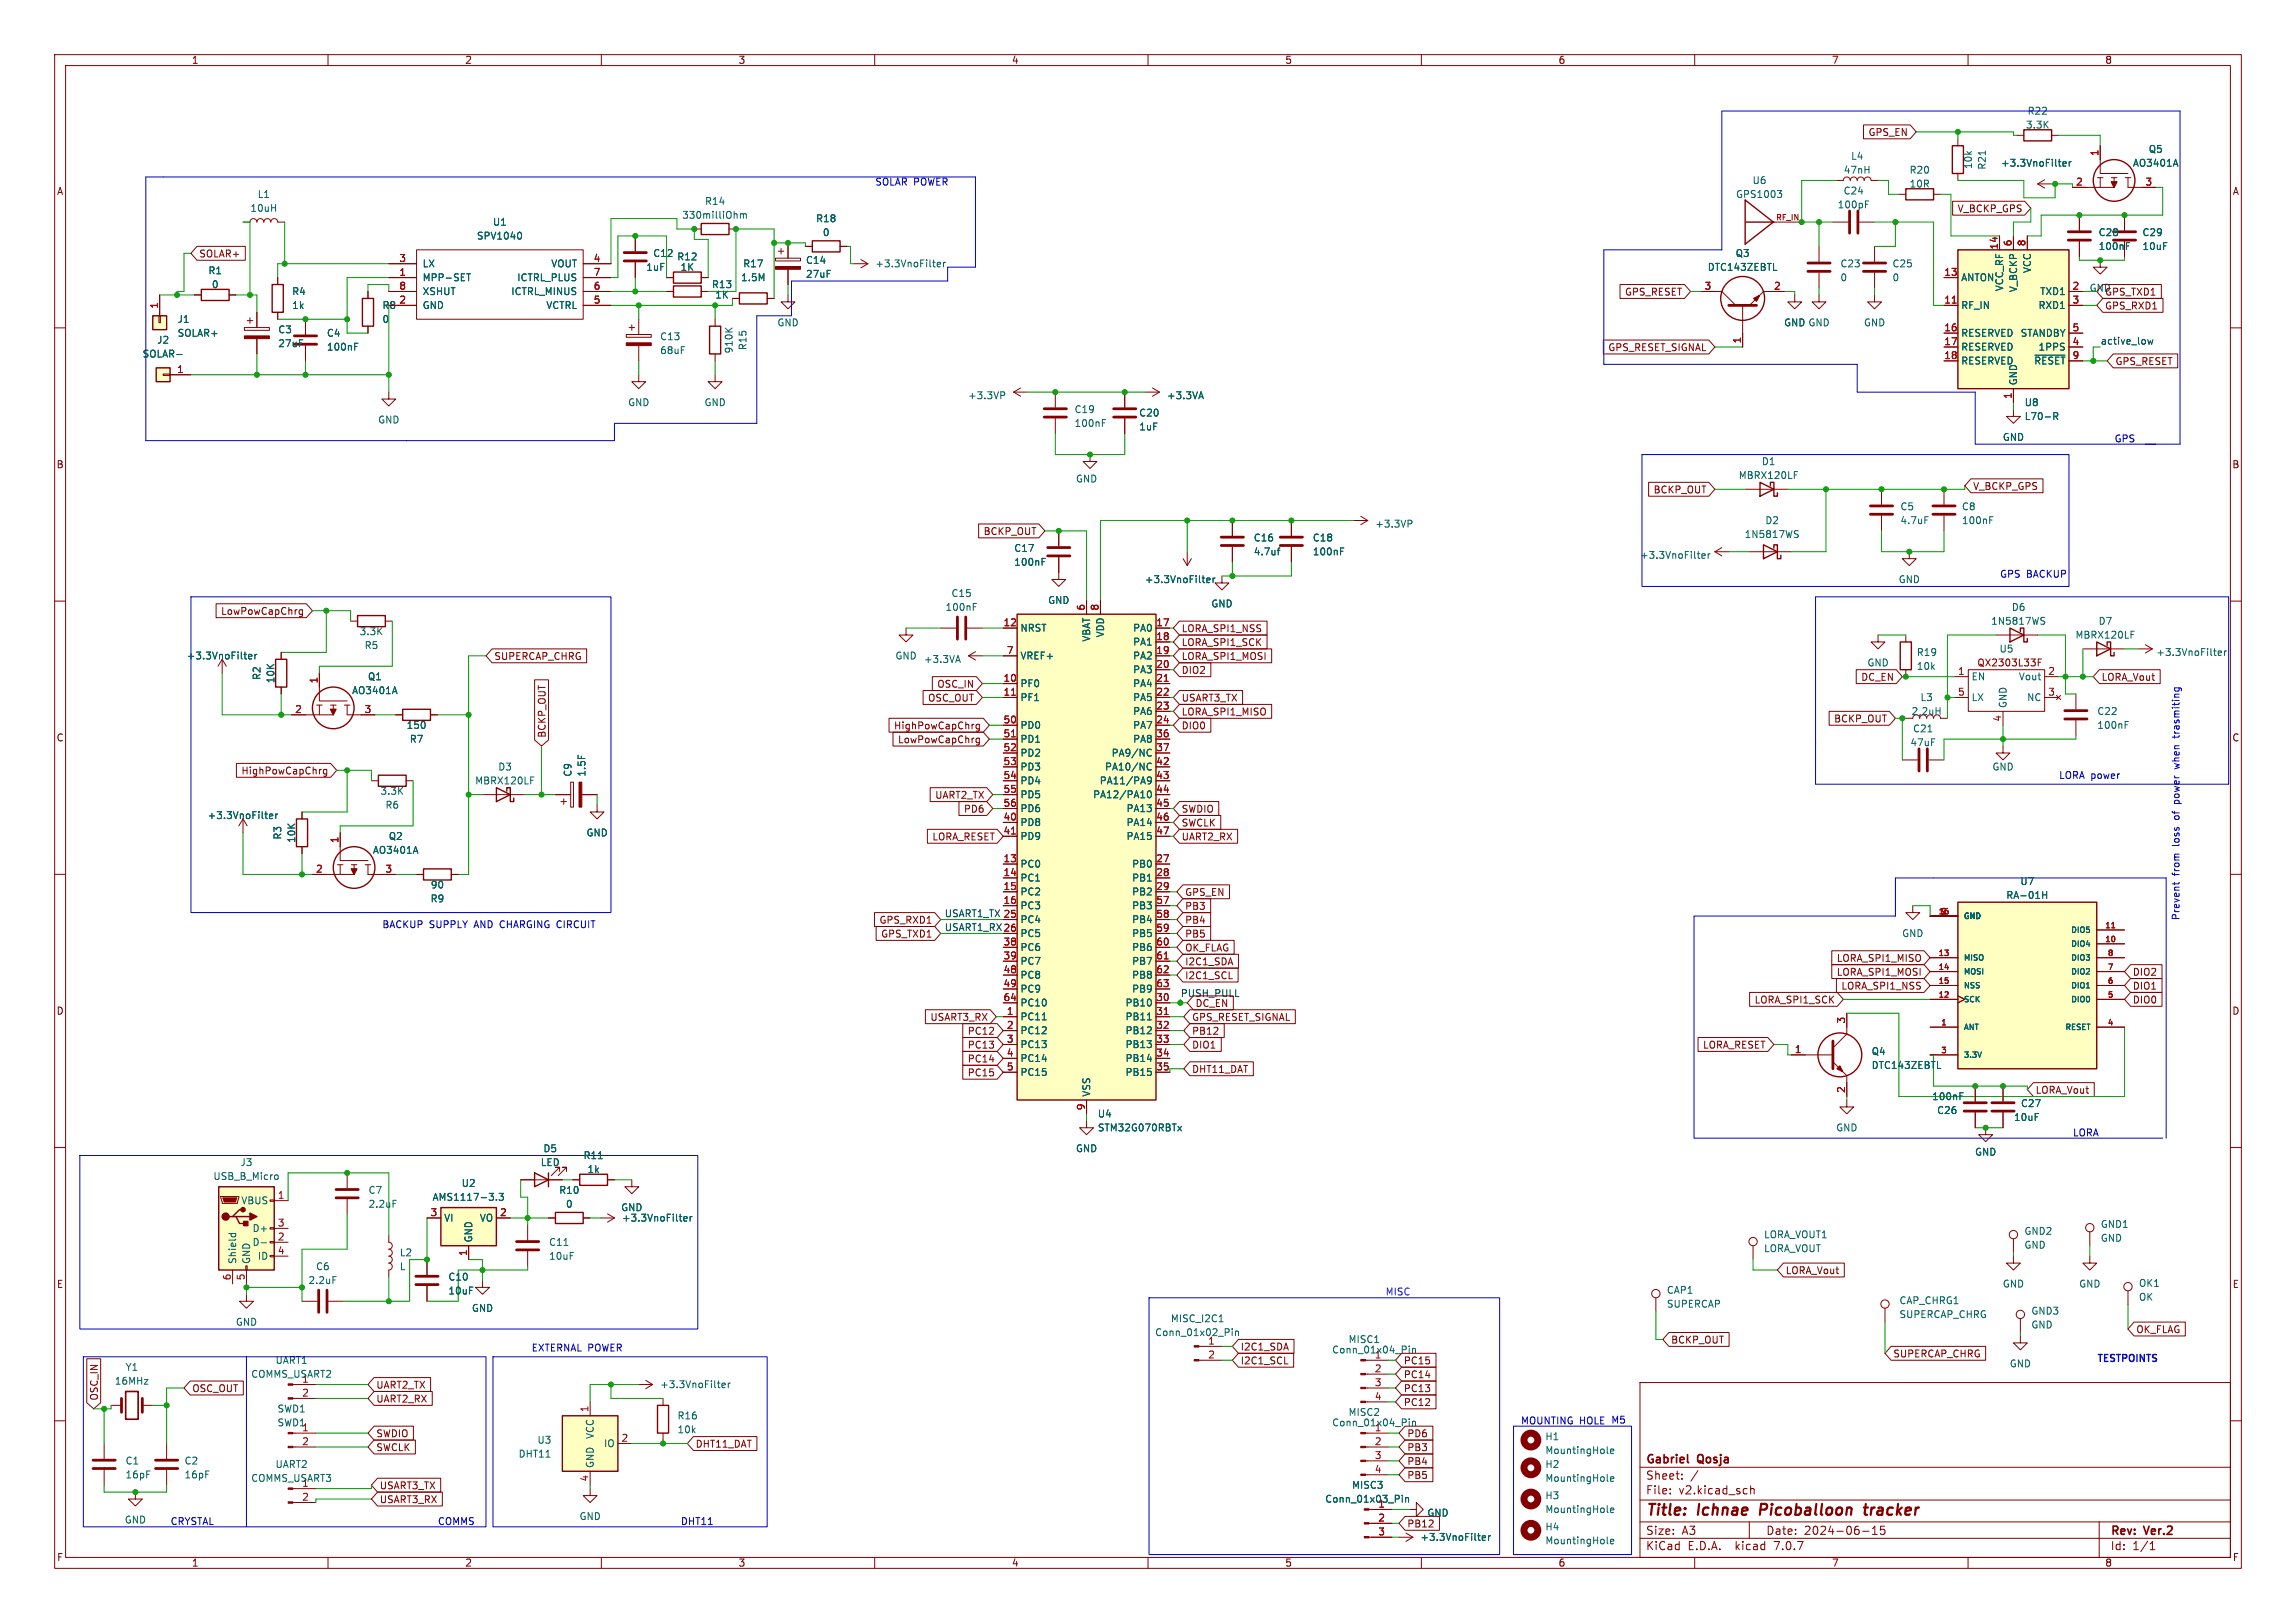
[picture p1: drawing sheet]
<svg xmlns="http://www.w3.org/2000/svg" width="420mm" height="297mm" viewBox="0 0 420 297" stroke-linecap="round" stroke-linejoin="round" font-family="sans-serif">
<defs><g id="words">
<g font-size="2.8" fill="#840000">
<text x="301" y="277.9">Title:</text>
<text x="310.6" y="277.9">Ichnae</text>
<text x="322.8" y="277.9">Picoballoon</text>
<text x="342.7" y="277.9">tracker</text>
</g>
<g font-size="2.1" fill="#840000">
<text x="301" y="268.2">Gabriel</text>
<text x="310.7" y="268.2">Qosja</text>
<text x="301" y="273.7">File:</text>
<text x="301" y="271">Sheet:</text>
<text x="307.1" y="273.7">v2.kicad_sch</text>
<text x="301" y="281.1">Size:</text>
<text x="307.6" y="281.1">A3</text>
<text x="323" y="281.1">Date:</text>
<text x="330" y="281.1">2024-06-15</text>
<text x="386" y="281.3">Rev:</text>
<text x="392.4" y="281.3">Ver.2</text>
<text x="301" y="283.9">KiCad</text>
<text x="308.7" y="283.9">E.D.A.</text>
<text x="317.6" y="283.9">kicad</text>
<text x="324.8" y="283.9">7.0.7</text>
<text x="386" y="283.9">Id:</text>
<text x="390.1" y="283.9">1/1</text>
</g>
<g font-size="1.8" fill="#840000">
<text x="35" y="11.9">1</text>
<text x="85" y="11.9">2</text>
<text x="135" y="11.9">3</text>
<text x="185" y="11.9">4</text>
<text x="235" y="11.9">5</text>
<text x="285" y="11.9">6</text>
<text x="335" y="11.9">7</text>
<text x="385" y="11.9">8</text>
<text x="341.7" y="25.1">GPS_EN</text>
<text x="10.3" y="35.9">A</text>
<text x="408.3" y="35.9">A</text>
<text x="358" y="39.1">V_BCKP_GPS</text>
<text x="36.4" y="47.3">SOLAR+</text>
<text x="382.1" y="53.6">GND</text>
<text x="297.2" y="54.3">GPS_RESET</text>
<text x="385" y="54.3">GPS_TXD1</text>
<text x="385" y="56.8">GPS_RXD1</text>
<text x="294.1" y="64.5">GPS_RESET_SIGNAL</text>
<text x="386.9" y="67">GPS_RESET</text>
<text x="10.3" y="85.9">B</text>
<text x="360.8" y="89.9">V_BCKP_GPS</text>
<text x="408.2" y="85.9">B</text>
<text x="302.4" y="90.5">BCKP_OUT</text>
<text x="179.8" y="98.1">BCKP_OUT</text>
<text x="40.3" y="112.7">LowPowCapChrg</text>
<text x="216.1" y="115.9">LORA_SPI1_NSS</text>
<text x="216.1" y="118.4">LORA_SPI1_SCK</text>
<text x="90.3" y="121">SUPERCAP_CHRG</text>
<text x="216.1" y="121">LORA_SPI1_MOSI</text>
<text x="216.1" y="123.5">DIO2</text>
<text x="340.4" y="124.8">DC_EN</text>
<text x="361.1" y="122.2">QX2303L33F</text>
<text x="384.3" y="124.8">LORA_Vout</text>
<text x="169.7" y="128.6">OSC_OUT</text>
<text x="171.4" y="126">OSC_IN</text>
<text x="216.1" y="128.6">USART3_TX</text>
<text x="216.1" y="131.1">LORA_SPI1_MISO</text>
<text x="10.3" y="135.9">C</text>
<text x="100" y="135.1" transform="rotate(-90 100 135.1)">BCKP_OUT</text>
<text x="163.4" y="133.7">HighPowCapChrg</text>
<text x="164.2" y="136.2">LowPowCapChrg</text>
<text x="216.1" y="133.7">DIO0</text>
<text x="335.4" y="132.4">BCKP_OUT</text>
<text x="408.2" y="135.9">C</text>
<text x="44.1" y="141.9">HighPowCapChrg</text>
<text x="171" y="146.4">UART2_TX</text>
<text x="176.2" y="148.9">PD6</text>
<text x="216.1" y="148.9">SWDIO</text>
<text x="170.5" y="154">LORA_RESET</text>
<text x="216.1" y="154">UART2_RX</text>
<text x="216.1" y="151.4">SWCLK</text>
<text x="216.7" y="166.7">PB3</text>
<text x="216.7" y="164.1">GPS_EN</text>
<text x="160.8" y="169.2">GPS_RXD1</text>
<text x="161.1" y="171.8">GPS_TXD1</text>
<text x="216.7" y="169.2">PB4</text>
<text x="216.7" y="171.8">PB5</text>
<text x="216.7" y="179.4">I2C1_SCL</text>
<text x="216.7" y="174.3">OK_FLAG</text>
<text x="216.7" y="176.8">I2C1_SDA</text>
<text x="335.9" y="176.2">LORA_SPI1_MISO</text>
<text x="335.9" y="178.8">LORA_SPI1_MOSI</text>
<text x="390.1" y="178.8">DIO2</text>
<text x="10.3" y="185.9">D</text>
<text x="218.6" y="184.5">DC_EN</text>
<text x="320.9" y="183.8">LORA_SPI1_SCK</text>
<text x="336.7" y="181.3">LORA_SPI1_NSS</text>
<text x="390.1" y="183.8">DIO0</text>
<text x="390.1" y="181.3">DIO1</text>
<text x="408.2" y="185.9">D</text>
<text x="170.1" y="187">USART3_RX</text>
<text x="176.9" y="189.5">PC12</text>
<text x="218" y="187">GPS_RESET_SIGNAL</text>
<text x="218" y="189.5">PB12</text>
<text x="176.9" y="194.6">PC14</text>
<text x="176.9" y="192.1">PC13</text>
<text x="176.9" y="197.2">PC15</text>
<text x="218" y="192.1">DIO1</text>
<text x="218" y="196.5">DHT11_DAT</text>
<text x="311.4" y="192.1">LORA_RESET</text>
<text x="372.3" y="200.3">LORA_Vout</text>
<text x="326.6" y="233.4">LORA_Vout</text>
<text x="10.3" y="235.9">E</text>
<text x="408.3" y="235.9">E</text>
<text x="390.7" y="244.2">OK_FLAG</text>
<text x="226.9" y="249.9">I2C1_SCL</text>
<text x="226.9" y="247.3">I2C1_SDA</text>
<text x="256.7" y="249.9">PC15</text>
<text x="305.6" y="246.1">BCKP_OUT</text>
<text x="346.2" y="248.6">SUPERCAP_CHRG</text>
<text x="18.1" y="256.4" transform="rotate(-90 18.1 256.4)">OSC_IN</text>
<text x="35.1" y="255">OSC_OUT</text>
<text x="68.7" y="256.9">UART2_RX</text>
<text x="68.7" y="254.3">UART2_TX</text>
<text x="256.7" y="255">PC13</text>
<text x="256.7" y="257.5">PC12</text>
<text x="256.7" y="252.4">PC14</text>
<text x="68.7" y="263.2">SWDIO</text>
<text x="257.3" y="263.2">PD6</text>
<text x="68.7" y="265.7">SWCLK</text>
<text x="127.2" y="265.1">DHT11_DAT</text>
<text x="257.3" y="268.3">PB4</text>
<text x="257.3" y="265.7">PB3</text>
<text x="69.4" y="275.3">USART3_RX</text>
<text x="69.4" y="272.7">USART3_TX</text>
<text x="257.3" y="270.8">PB5</text>
<text x="257.3" y="279.7">PB12</text>
<text x="10.3" y="285.9">F</text>
<text x="35" y="286.9">1</text>
<text x="85" y="286.9">2</text>
<text x="135" y="286.9">3</text>
<text x="185" y="286.9">4</text>
<text x="235" y="286.9">5</text>
<text x="285" y="286.9">6</text>
<text x="335" y="286.9">7</text>
<text x="385" y="286.9">8</text>
<text x="408.3" y="285.9">F</text>
</g>
<g font-size="1.8" fill="#006464">
<text x="370.5" y="23.7">3.3K</text>
<text x="370.8" y="21.2">R22</text>
<text x="338.5" y="29.4">L4</text>
<text x="393" y="28.2">Q5</text>
<text x="320.5" y="33.9">U6</text>
<text x="337.1" y="35.8">C24</text>
<text x="337.2" y="32">47nH</text>
<text x="349.2" y="32">R20</text>
<text x="349.2" y="34.5">10R</text>
<text x="360.9" y="31" transform="rotate(-90 360.9 31)">10k</text>
<text x="363.4" y="31.2" transform="rotate(-90 363.4 31.2)">R21</text>
<text x="365.9" y="30.7">+3.3VnoFilter</text>
<text x="390.1" y="30.7">AO3401A</text>
<text x="45.7" y="39">10uH</text>
<text x="47" y="36.4">L1</text>
<text x="90.1" y="41.5">U1</text>
<text x="124.7" y="40.2">330milliOhm</text>
<text x="128.9" y="37.7">R14</text>
<text x="149.2" y="40.9">R18</text>
<text x="317.5" y="36.4">GPS1003</text>
<text x="336.1" y="38.3">100pF</text>
<text x="87.1" y="44">SPV1040</text>
<text x="119.4" y="47.2">C12</text>
<text x="123.8" y="47.9">R12</text>
<text x="150.4" y="43.4">0</text>
<text x="317.4" y="47.2">Q3</text>
<text x="383.8" y="43.4">C28</text>
<text x="383.8" y="45.9">100nF</text>
<text x="391.8" y="43.4">C29</text>
<text x="391.8" y="45.9">10uF</text>
<text x="38" y="50.4">R1</text>
<text x="38.7" y="52.9">0</text>
<text x="77.2" y="51.7">MPP-SET</text>
<text x="77.2" y="49.1">LX</text>
<text x="94.5" y="51.7">ICTRL_PLUS</text>
<text x="100.7" y="49.1">VOUT</text>
<text x="118.1" y="49.8">1uF</text>
<text x="124.4" y="49.8">1K</text>
<text x="130.1" y="52.9">R13</text>
<text x="135.5" y="51.7">1.5M</text>
<text x="135.8" y="49.1">R17</text>
<text x="147.3" y="48.5">C14</text>
<text x="147.3" y="51">27uF</text>
<text x="160" y="49.1">+3.3VnoFilter</text>
<text x="312.3" y="49.8">DTC143ZEBTL</text>
<text x="336.6" y="49.1">C23</text>
<text x="336.6" y="51.7">0</text>
<text x="346.1" y="49.1">C25</text>
<text x="346.1" y="51.7">0</text>
<text x="358.6" y="51.7">ANTON</text>
<text x="366.6" y="53.4" transform="rotate(-90 366.6 53.4)">VCC_RF</text>
<text x="369.2" y="53.6" transform="rotate(-90 369.2 53.6)">V_BCKP</text>
<text x="371.7" y="50.1" transform="rotate(-90 371.7 50.1)">VCC</text>
<text x="32.4" y="59.3">J1</text>
<text x="53.3" y="54.2">R4</text>
<text x="53.3" y="56.7">1k</text>
<text x="69.9" y="56.7">R8</text>
<text x="69.9" y="59.3">0</text>
<text x="77.2" y="56.7">GND</text>
<text x="77.2" y="54.2">XSHUT</text>
<text x="93.4" y="54.2">ICTRL_MINUS</text>
<text x="99.8" y="56.7">VCTRL</text>
<text x="130.7" y="54.8">1K</text>
<text x="142.1" y="59.9">GND</text>
<text x="326.3" y="59.9">GND GND</text>
<text x="326.3" y="59.9">GND</text>
<text x="340.9" y="59.9">GND</text>
<text x="358.6" y="56.7">RF_IN</text>
<text x="372.8" y="56.7">RXD1</text>
<text x="373.1" y="54.2">TXD1</text>
<text x="26" y="65.6">SOLAR-</text>
<text x="28.7" y="63.1">J2</text>
<text x="32.4" y="61.8">SOLAR+</text>
<text x="50.8" y="61.2">C3</text>
<text x="50.8" y="63.7">27uF</text>
<text x="59.7" y="61.8">C4</text>
<text x="59.7" y="64.4">100nF</text>
<text x="120.7" y="62.5">C13</text>
<text x="120.7" y="65">68uF</text>
<text x="134.2" y="64.8" transform="rotate(-90 134.2 64.8)">910K</text>
<text x="136.8" y="64.2" transform="rotate(-90 136.8 64.2)">R15</text>
<text x="358.6" y="61.8">RESERVED STANDBY</text>
<text x="358.6" y="64.4">RESERVED</text>
<text x="372.8" y="64.4">1PPS</text>
<text x="358.6" y="66.9">RESERVED</text>
<text x="369.2" y="70.6" transform="rotate(-90 369.2 70.6)">GND</text>
<text x="372" y="66.9">~{RESET}</text>
<text x="69.1" y="77.7">GND</text>
<text x="114.8" y="74.5">GND</text>
<text x="128.8" y="74.5">GND</text>
<text x="177" y="73.3">+3.3VP</text>
<text x="196.5" y="75.8">C19</text>
<text x="208.3" y="76.4">C20</text>
<text x="213.4" y="73.3">+3.3VA</text>
<text x="370.3" y="74.5">U8</text>
<text x="370.3" y="77.1">L70-R</text>
<text x="196.5" y="78.3">100nF</text>
<text x="208.3" y="79">1uF</text>
<text x="366.3" y="80.9">GND</text>
<text x="196.7" y="88.5">GND</text>
<text x="318" y="87.9">MBRX120LF</text>
<text x="322.2" y="85.3">D1</text>
<text x="347.5" y="93.6">C5</text>
<text x="358.8" y="93.6">C8</text>
<text x="185.4" y="101.2">C17</text>
<text x="229.2" y="101.8">4.7uf</text>
<text x="229.2" y="99.3">C16</text>
<text x="240" y="101.8">100nF</text>
<text x="240" y="99.3">C18</text>
<text x="251.5" y="96.7">+3.3VP</text>
<text x="319" y="98.7">1N5817WS</text>
<text x="322.8" y="96.1">D2</text>
<text x="347.5" y="96.1">4.7uF</text>
<text x="358.8" y="96.1">100nF</text>
<text x="185.4" y="103.7">100nF</text>
<text x="209.3" y="106.9">+3.3VnoFilter</text>
<text x="299.9" y="102.5">+3.3VnoFilter</text>
<text x="347.2" y="106.9">GND</text>
<text x="172.9" y="112">100nF</text>
<text x="173.9" y="109.4">C15</text>
<text x="191.6" y="110.7">GND</text>
<text x="221.5" y="111.4">GND</text>
<text x="367.9" y="112">D6</text>
<text x="65.7" y="116.4">3.3K</text>
<text x="66.6" y="119">R5</text>
<text x="186.6" y="115.8">NRST</text>
<text x="199.6" y="117.5" transform="rotate(-90 199.6 117.5)">VBAT</text>
<text x="202.2" y="116.7" transform="rotate(-90 202.2 116.7)">VDD</text>
<text x="207.2" y="115.8">PA0</text>
<text x="207.2" y="118.3">PA1</text>
<text x="364.1" y="114.5">1N5817WS</text>
<text x="365.7" y="119.6">U5</text>
<text x="379.6" y="117.1">MBRX120LF</text>
<text x="383.8" y="114.5">D7</text>
<text x="34.1" y="120.9">+3.3VnoFilter</text>
<text x="47.9" y="124.5" transform="rotate(-90 47.9 124.5)">R2</text>
<text x="50.4" y="125.1" transform="rotate(-90 50.4 125.1)">10K</text>
<text x="67.2" y="124.7">Q1</text>
<text x="163.7" y="120.9">GND</text>
<text x="168.9" y="121.5">+3.3VA</text>
<text x="186.6" y="126">PF0</text>
<text x="186.6" y="120.9">VREF+</text>
<text x="207.2" y="120.9">PA2</text>
<text x="207.2" y="123.4">PA3</text>
<text x="207.2" y="126">PA4</text>
<text x="341.5" y="122.1">GND</text>
<text x="350.5" y="120.2">R19</text>
<text x="350.5" y="122.8">10k</text>
<text x="360.6" y="124.7">EN</text>
<text x="369.2" y="124.7">Vout</text>
<text x="394.3" y="120.2">+3.3VnoFilter</text>
<text x="64.3" y="127.2">AO3401A</text>
<text x="186.6" y="128.5">PF1</text>
<text x="207.2" y="128.5">PA5</text>
<text x="207.2" y="131">PA6</text>
<text x="349.6" y="131">2,2uH</text>
<text x="351.2" y="128.5">L3</text>
<text x="360.6" y="128.5">LX</text>
<text x="367.3" y="129.7" transform="rotate(-90 367.3 129.7)">GND</text>
<text x="370.7" y="128.5">NC</text>
<text x="383.6" y="131">C22</text>
<text x="74.3" y="133.6">150</text>
<text x="74.9" y="136.1">R7</text>
<text x="186.6" y="133.6">PD0</text>
<text x="186.6" y="136.1">PD1</text>
<text x="207.2" y="133.6">PA7</text>
<text x="207.2" y="136.1">PA8</text>
<text x="349.4" y="136.8">47uF</text>
<text x="349.8" y="134.2">C21</text>
<text x="383.6" y="133.6">100nF</text>
<text x="86.8" y="143.7">MBRX120LF</text>
<text x="91.1" y="141.2">D3</text>
<text x="104.7" y="142.2" transform="rotate(-90 104.7 142.2)">C9</text>
<text x="107.3" y="142.2" transform="rotate(-90 107.3 142.2)">1.5F</text>
<text x="186.6" y="138.7">PD2</text>
<text x="186.6" y="141.2">PD3</text>
<text x="186.6" y="143.7">PD4</text>
<text x="201.1" y="143.7">PA11/PA9</text>
<text x="202" y="141.2">PA10/NC</text>
<text x="203.2" y="138.7">PA9/NC</text>
<text x="364.4" y="141.2">GND</text>
<text x="69.5" y="145.6">3.3K</text>
<text x="70.4" y="148.2">R6</text>
<text x="186.6" y="146.3">PD5</text>
<text x="186.6" y="148.8">PD6</text>
<text x="199.9" y="146.3">PA12/PA10</text>
<text x="206" y="148.8">PA13</text>
<text x="37.9" y="150.1">+3.3VnoFilter</text>
<text x="51.7" y="153.7" transform="rotate(-90 51.7 153.7)">R3</text>
<text x="54.2" y="154.3" transform="rotate(-90 54.2 154.3)">10K</text>
<text x="71" y="153.9">Q2</text>
<text x="107.2" y="153.3">GND</text>
<text x="186.6" y="151.4">PD8</text>
<text x="186.6" y="153.9">PD9</text>
<text x="206" y="151.4">PA14</text>
<text x="206" y="153.9">PA15</text>
<text x="68.1" y="156.4">AO3401A</text>
<text x="186.6" y="159">PC0</text>
<text x="186.6" y="161.5">PC1</text>
<text x="207" y="159">PB0</text>
<text x="207" y="161.5">PB1</text>
<text x="78.7" y="165.3">R9</text>
<text x="78.7" y="162.8">90</text>
<text x="186.6" y="164.1">PC2</text>
<text x="186.6" y="166.6">PC3</text>
<text x="207" y="164.1">PB2</text>
<text x="207" y="166.6">PB3</text>
<text x="366.9" y="164.7">RA-01H</text>
<text x="369.5" y="162.2">U7</text>
<text x="186.6" y="169.1">PC4</text>
<text x="186.6" y="171.7">PC5</text>
<text x="207" y="169.1">PB4</text>
<text x="207" y="171.7">PB5</text>
<text x="347.8" y="171.7">GND</text>
<text x="186.6" y="174.2">PC6</text>
<text x="186.6" y="176.8">PC7</text>
<text x="186.6" y="179.3">PC8</text>
<text x="207" y="174.2">PB6</text>
<text x="207" y="176.8">PB7</text>
<text x="207" y="179.3">PB8</text>
<text x="186.6" y="181.8">PC9</text>
<text x="186.6" y="184.4">PC10</text>
<text x="205.8" y="184.4">PB10</text>
<text x="207" y="181.8">PB9</text>
<text x="186.6" y="186.9">PC11</text>
<text x="186.6" y="189.5">PC12</text>
<text x="186.6" y="192">PC13</text>
<text x="205.8" y="186.9">PB11</text>
<text x="205.8" y="189.5">PB12</text>
<text x="205.8" y="192">PB13</text>
<text x="186.6" y="194.5">PC14</text>
<text x="186.6" y="197.1">PC15</text>
<text x="205.8" y="194.5">PB14</text>
<text x="205.8" y="197.1">PB15</text>
<text x="342.3" y="193.3">Q4</text>
<text x="342.3" y="195.8">DTC143ZEBTL</text>
<text x="199.6" y="200.8" transform="rotate(-90 199.6 200.8)">VSS</text>
<text x="353.3" y="201.5">100nF</text>
<text x="369.6" y="202.8">C27</text>
<text x="200.7" y="204.7">U4</text>
<text x="200.7" y="207.2">STM32G070RBTx</text>
<text x="335.8" y="207.2">GND</text>
<text x="354.2" y="204.1">C26</text>
<text x="368.3" y="205.3">10uF</text>
<text x="43.9" y="213.6">J3</text>
<text x="98.8" y="213.6">LED</text>
<text x="99.3" y="211">D5</text>
<text x="106.6" y="212.3">R11</text>
<text x="107.4" y="214.9">1k</text>
<text x="196.7" y="211">GND</text>
<text x="361.2" y="211.7">GND</text>
<text x="38.9" y="216.1">USB_B_Micro</text>
<text x="44" y="220.6">VBUS</text>
<text x="67.3" y="218.7">C7</text>
<text x="67.3" y="221.2">2.2uF</text>
<text x="79" y="219.9">AMS1117-3.3</text>
<text x="84.4" y="217.4">U2</text>
<text x="102.2" y="218.7">R10</text>
<text x="103.4" y="221.2">0</text>
<text x="113.5" y="221.8">GND</text>
<text x="46.1" y="225.7">D+</text>
<text x="81.2" y="223.7">VI</text>
<text x="86.6" y="227.5" transform="rotate(-90 86.6 227.5)">GND</text>
<text x="87.7" y="223.7">VO</text>
<text x="113.7" y="223.7">+3.3VnoFilter</text>
<text x="322.6" y="226.8">LORA_VOUT1</text>
<text x="370.2" y="226.2">GND2</text>
<text x="384.2" y="224.9">GND1</text>
<text x="384.2" y="227.4">GND</text>
<text x="43.4" y="231.4" transform="rotate(-90 43.4 231.4)">Shield</text>
<text x="45.9" y="231.4" transform="rotate(-90 45.9 231.4)">GND</text>
<text x="46.1" y="228.2">D-</text>
<text x="47.1" y="230.7">ID</text>
<text x="57.7" y="232.6">C6</text>
<text x="73" y="232.6">L</text>
<text x="73" y="230.1">L2</text>
<text x="100.3" y="228.2">C11</text>
<text x="100.3" y="230.7">10uF</text>
<text x="322.6" y="229.3">LORA_VOUT</text>
<text x="370.2" y="228.7">GND</text>
<text x="56.3" y="235.2">2.2uF</text>
<text x="81.9" y="234.5">C10</text>
<text x="81.9" y="237.1">10uF</text>
<text x="304.8" y="237">CAP1</text>
<text x="304.8" y="239.5">SUPERCAP</text>
<text x="347.4" y="238.9">CAP_CHRG1</text>
<text x="366.3" y="235.8">GND</text>
<text x="380.2" y="235.8">GND</text>
<text x="391.2" y="235.7">OK1</text>
<text x="391.2" y="238.2">OK</text>
<text x="43" y="242.8">GND</text>
<text x="86.2" y="240.3">GND</text>
<text x="211.2" y="244.7">Conn_01x02_Pin</text>
<text x="214.1" y="242.2">MISC_I2C1</text>
<text x="246.6" y="246">MISC1</text>
<text x="347.4" y="241.4">SUPERCAP_CHRG</text>
<text x="371.5" y="240.8">GND3</text>
<text x="371.5" y="243.3">GND</text>
<text x="22.9" y="251.1">Y1</text>
<text x="50.3" y="249.8">UART1</text>
<text x="220.9" y="246.1">1</text>
<text x="243.6" y="247.9">Conn_01x04_Pin</text>
<text x="367.5" y="250.4">GND</text>
<text x="20.9" y="253.6">16MHz</text>
<text x="45.9" y="252.3">COMMS_USART2</text>
<text x="55.2" y="253.1">1</text>
<text x="120.7" y="254.2">+3.3VnoFilter</text>
<text x="50.7" y="258.7">SWD1</text>
<text x="50.7" y="261.2">SWD1</text>
<text x="55.2" y="262">1</text>
<text x="108.8" y="263.4" transform="rotate(-90 108.8 263.4)">VCC</text>
<text x="123.8" y="262.5">10k</text>
<text x="123.8" y="259.9">R16</text>
<text x="243.6" y="261.2">Conn_01x04_Pin</text>
<text x="246.6" y="259.3">MISC2</text>
<text x="282.6" y="263.8">H1</text>
<text x="22.9" y="268.2">C1</text>
<text x="33.7" y="268.2">C2</text>
<text x="50.3" y="268.8">UART2</text>
<text x="94.8" y="266.9">DHT11</text>
<text x="98.2" y="264.4">U3</text>
<text x="108.8" y="268.7" transform="rotate(-90 108.8 268.7)">GND</text>
<text x="110.4" y="265">IO</text>
<text x="282.6" y="268.8">H2</text>
<text x="282.6" y="266.3">MountingHole</text>
<text x="22.9" y="270.7">16pF</text>
<text x="33.7" y="270.7">16pF</text>
<text x="45.9" y="271.4">COMMS_USART3</text>
<text x="55.2" y="272.2">1</text>
<text x="242.3" y="275.2">Conn_01x03_Pin</text>
<text x="247.2" y="272.6">MISC3</text>
<text x="282.6" y="271.4">MountingHole</text>
<text x="282.6" y="274.5">H3</text>
<text x="22.7" y="279">GND</text>
<text x="105.9" y="278.4">GND</text>
<text x="261" y="277.7">GND</text>
<text x="282.6" y="280.3">H4</text>
<text x="282.6" y="277.1">MountingHole</text>
<text x="259.7" y="282.2">+3.3VnoFilter</text>
<text x="282.6" y="282.8">MountingHole</text>
</g>
<g font-size="1.8" fill="#a90000">
<text x="383.9" y="28.6" transform="rotate(-90 383.9 28.6)">1</text>
<text x="379.7" y="34">2</text>
<text x="392.4" y="34">3</text>
<text x="365.5" y="45.8" transform="rotate(-90 365.5 45.8)">14</text>
<text x="368" y="45.2" transform="rotate(-90 368 45.2)">6</text>
<text x="370.6" y="45.2" transform="rotate(-90 370.6 45.2)">8</text>
<text x="73" y="50.5">1</text>
<text x="73" y="48">3</text>
<text x="73" y="53.1">8</text>
<text x="108.5" y="48">4</text>
<text x="108.5" y="53.1">6</text>
<text x="108.5" y="50.5">7</text>
<text x="311.7" y="53.1">3</text>
<text x="324.4" y="53.1">2</text>
<text x="355.6" y="50.5">13</text>
<text x="379" y="53.1">2</text>
<text x="29" y="56.6" transform="rotate(-90 29 56.6)">1</text>
<text x="73" y="55.6">2</text>
<text x="108.5" y="55.6">5</text>
<text x="355.6" y="55.6">11</text>
<text x="379" y="55.6">3</text>
<text x="318.5" y="62.9" transform="rotate(-90 318.5 62.9)">1</text>
<text x="355.6" y="60.7">16</text>
<text x="355.6" y="63.2">17</text>
<text x="355.6" y="65.8">18</text>
<text x="379" y="63.2">4</text>
<text x="379" y="60.7">5</text>
<text x="379" y="65.8">9</text>
<text x="32.3" y="68.3">1</text>
<text x="368" y="73.1" transform="rotate(-90 368 73.1)">1</text>
<text x="198.5" y="111.8" transform="rotate(-90 198.5 111.8)">6</text>
<text x="201" y="111.8" transform="rotate(-90 201 111.8)">8</text>
<text x="183.5" y="114.7">12</text>
<text x="184.1" y="119.8">7</text>
<text x="211.4" y="114.7">17</text>
<text x="211.4" y="117.2">18</text>
<text x="211.4" y="119.8">19</text>
<text x="58.2" y="125.2" transform="rotate(-90 58.2 125.2)">1</text>
<text x="183.5" y="124.8">10</text>
<text x="211.4" y="122.3">20</text>
<text x="211.4" y="124.8">21</text>
<text x="358.1" y="123.6">1</text>
<text x="374.6" y="123.6">2</text>
<text x="53.9" y="130.6">2</text>
<text x="66.6" y="130.6">3</text>
<text x="183.5" y="127.4">11</text>
<text x="211.4" y="127.4">22</text>
<text x="211.4" y="129.9">23</text>
<text x="358.1" y="127.4">5</text>
<text x="374.6" y="127.4">3</text>
<text x="183.5" y="132.5">50</text>
<text x="183.5" y="135">51</text>
<text x="183.5" y="137.5">52</text>
<text x="211.4" y="132.5">24</text>
<text x="211.4" y="135">36</text>
<text x="211.4" y="137.5">37</text>
<text x="366.1" y="132.2" transform="rotate(-90 366.1 132.2)">4</text>
<text x="183.5" y="140.1">53</text>
<text x="183.5" y="142.6">54</text>
<text x="211.4" y="140.1">42</text>
<text x="211.4" y="142.6">43</text>
<text x="183.5" y="145.2">55</text>
<text x="183.5" y="147.7">56</text>
<text x="211.4" y="145.2">44</text>
<text x="211.4" y="147.7">45</text>
<text x="62" y="154.4" transform="rotate(-90 62 154.4)">1</text>
<text x="183.5" y="150.2">40</text>
<text x="183.5" y="152.8">41</text>
<text x="211.4" y="150.2">46</text>
<text x="211.4" y="152.8">47</text>
<text x="57.7" y="159.8">2</text>
<text x="70.4" y="159.8">3</text>
<text x="183.5" y="157.9">13</text>
<text x="183.5" y="160.4">14</text>
<text x="211.4" y="157.9">27</text>
<text x="211.4" y="160.4">28</text>
<text x="183.5" y="162.9">15</text>
<text x="183.5" y="165.5">16</text>
<text x="211.4" y="162.9">29</text>
<text x="211.4" y="165.5">57</text>
<text x="183.5" y="173.1">38</text>
<text x="183.5" y="168">25</text>
<text x="183.5" y="170.6">26</text>
<text x="211.4" y="168">58</text>
<text x="211.4" y="170.6">59</text>
<text x="211.4" y="173.1">60</text>
<text x="183.5" y="175.6">39</text>
<text x="183.5" y="178.2">48</text>
<text x="211.4" y="175.6">61</text>
<text x="211.4" y="178.2">62</text>
<text x="183.5" y="180.7">49</text>
<text x="183.5" y="183.3">64</text>
<text x="184.1" y="185.8">1</text>
<text x="211.4" y="183.3">30</text>
<text x="211.4" y="185.8">31</text>
<text x="211.4" y="180.7">63</text>
<text x="184.1" y="188.3">2</text>
<text x="184.1" y="190.9">3</text>
<text x="211.4" y="188.3">32</text>
<text x="211.4" y="190.9">33</text>
<text x="337.6" y="187.4" transform="rotate(-90 337.6 187.4)">3</text>
<text x="184.1" y="193.4">4</text>
<text x="184.1" y="196">5</text>
<text x="211.4" y="193.4">34</text>
<text x="211.4" y="196">35</text>
<text x="328.2" y="192.8">1</text>
<text x="198.5" y="203.3" transform="rotate(-90 198.5 203.3)">9</text>
<text x="337.6" y="200.1" transform="rotate(-90 337.6 200.1)">2</text>
<text x="50.7" y="219.5">1</text>
<text x="50.7" y="227.1">2</text>
<text x="50.7" y="224.5">3</text>
<text x="78.7" y="222.6">3</text>
<text x="91.4" y="222.6">2</text>
<text x="50.7" y="229.6">4</text>
<text x="85.5" y="229.9" transform="rotate(-90 85.5 229.9)">1</text>
<text x="42.3" y="234.4" transform="rotate(-90 42.3 234.4)">6</text>
<text x="44.8" y="234.4" transform="rotate(-90 44.8 234.4)">5</text>
<text x="220.9" y="248.7">2</text>
<text x="251.4" y="248.7">1</text>
<text x="251.4" y="251.2">2</text>
<text x="55.2" y="255.7">2</text>
<text x="251.4" y="253.7">3</text>
<text x="251.4" y="256.3">4</text>
<text x="107.7" y="258.5" transform="rotate(-90 107.7 258.5)">1</text>
<text x="113.6" y="263.9">2</text>
<text x="251.4" y="262">1</text>
<text x="55.2" y="264.5">2</text>
<text x="251.4" y="264.5">2</text>
<text x="251.4" y="267.1">3</text>
<text x="251.4" y="269.6">4</text>
<text x="55.2" y="274.7">2</text>
<text x="107.7" y="271.2" transform="rotate(-90 107.7 271.2)">4</text>
<text x="252" y="276">1</text>
<text x="252" y="278.5">2</text>
<text x="252" y="281.1">3</text>
</g>
<g font-size="1.8" fill="#0000c2">
<text x="160" y="34">SOLAR POWER</text>
<text x="386.7" y="81">GPS</text>
<text x="365.8" y="105.8">GPS BACKUP</text>
<text x="398.8" y="134.1" transform="rotate(-90 398.8 134.1)">trasmiting</text>
<text x="376.6" y="142.6">LORA power</text>
<text x="398.8" y="140" transform="rotate(-90 398.8 140)">when</text>
<text x="398.8" y="149.7" transform="rotate(-90 398.8 149.7)">of</text>
<text x="398.8" y="146.6" transform="rotate(-90 398.8 146.6)">power</text>
<text x="398.8" y="154.7" transform="rotate(-90 398.8 154.7)">loss</text>
<text x="398.8" y="160.3" transform="rotate(-90 398.8 160.3)">from</text>
<text x="69.8" y="169.9">BACKUP</text>
<text x="78.5" y="169.9">SUPPLY</text>
<text x="86.9" y="169.9">AND CHARGING CIRCUIT</text>
<text x="398.8" y="168.5" transform="rotate(-90 398.8 168.5)">Prevent</text>
<text x="379.1" y="208">LORA</text>
<text x="97.2" y="247.4">EXTERNAL POWER</text>
<text x="383.5" y="249.3">TESTPOINTS</text>
<text x="278.1" y="260.7">MOUNTING HOLE M5</text>
<text x="31.1" y="279.1">CRYSTAL</text>
<text x="80" y="279.1">COMMS</text>
<text x="124.5" y="279.1">DHT11</text>
</g>
<g font-size="1.8" fill="#0f0f0f">
<text x="384.2" y="63.2">active_low</text>
<text x="172.7" y="167.9">USART1_TX 25</text>
<text x="172.7" y="170.5">USART1_RX 26</text>
<text x="215.9" y="182.5">PUSH_PULL</text>
</g>
<text font-size="1.8" fill="#1a20ff" x="253.4" y="237.1">MISC</text>
<g font-size="1.4" fill="#a90000">
<text x="324.8" y="40.4">RF_IN</text>
<text x="354.5" y="167.4">16</text>
<text x="355" y="167.4">2</text>
<text x="385" y="172.5">10</text>
<text x="385" y="169.9">11</text>
<text x="354.5" y="175">13</text>
<text x="354.5" y="177.5">14</text>
<text x="385.5" y="177.5">7</text>
<text x="385.5" y="175">8</text>
<text x="354.5" y="182.6">12</text>
<text x="354.5" y="180.1">15</text>
<text x="385.5" y="182.6">5</text>
<text x="385.5" y="180.1">6</text>
<text x="355" y="187.7">1</text>
<text x="385.5" y="187.7">4</text>
<text x="355" y="192.8">3</text>
</g>
<g font-size="1.4" fill="#006464">
<text x="359.2" y="168.4">GND</text>
<text x="378.7" y="173.5">DIO4</text>
<text x="378.7" y="170.9">DIO5</text>
<text x="359.2" y="176">MISO</text>
<text x="359.2" y="178.5">MOSI</text>
<text x="378.7" y="178.5">DIO2</text>
<text x="378.7" y="176">DIO3</text>
<text x="359.2" y="183.6">SCK</text>
<text x="359.2" y="181.1">NSS</text>
<text x="378.7" y="183.6">DIO0</text>
<text x="378.7" y="181.1">DIO1</text>
<text x="359.2" y="188.7">ANT</text>
<text x="377.7" y="188.7">RESET</text>
<text x="359.2" y="193.8">3.3V</text>
</g>
</g></defs>
<g fill="none" stroke="#840000" stroke-width=".18">
<path d="M10 10h400v277h-400zM12 12h396v273h-396zM60 10v2M110 10v2M160 10v2M210 10v2M260 10v2M310 10v2M360 10v2M335.9 33h1.3a.64 .64 0 0 1 .6-.6 .64 .64 0 0 1 .7 .6 .64 .64 0 0 1 .6-.6 .64 .64 0 0 1 .6 .6 .64 .64 0 0 1 .7-.6 .64 .64 0 0 1 .6 .6 .64 .64 0 0 1 .6-.6 .64 .64 0 0 1 .7 .6h1.2M340.9 22.9h8.5l1.1 1.2-1.1 1.3h-8.5zM347.3 35.6h1.3"/>
<path d="M353.7 35.6h1.3M357.2 36.8h13.2l1.1 1.3-1.1 1.3h-13.2zM358.1 25.4v1.3M358.1 31.8v1.2M368.9 24.8h1.3M372.7 33.7l1.3 .7M372.7 33.7h2.6M374 32.9l-1.3 .8M375.3 24.8h1.3M380.4 39.4v2.8M383.7 32.5h1M384.2 26.7v5.1h5.1"/>
<path d="M384.2 32.5v1.8M386.2 32.5h1M386.7 32.5v1.8h-7.6M388.6 39.4v2.8M388.7 32.5h1.1M389.3 32.5v1.8h5M10 60h2M29.1 57.8h.2v1.3h-.2zM29.2 54v3.8M35.6 54h1.2M36 45.1h8.9v2.5h-8.9l-1.1-1.2zM41.9 54h1.3"/>
<path d="M44.4 40.6h1.3a.64 .64 0 0 1 .7-.6 .64 .64 0 0 1 .6 .6 .64 .64 0 0 1 .6-.6 .64 .64 0 0 1 .7 .6 .64 .64 0 0 1 .6-.6 .64 .64 0 0 1 .6 .6 .64 .64 0 0 1 .7-.6 .64 .64 0 0 1 .6 .6h1.3M44.7 59.9h4.6v.6h-4.6zM45.2 58.7h1M45.7 58.2v1M47 57.2v2.7M50.8 50.8v1.3M50.8 57.2v1.2M55.9 58.4v2.8M67.3 53.3v1.3M67.3 59.7v1.3M71.1 50.8h5.1M71.1 55.9h5.1"/>
<path d="M71.1 48.3h5.1M71.1 53.3h5.1M76.2 45.7h30.5v12.7h-30.5zM106.7 50.8h5.1M106.7 55.9h5.1M106.7 48.3h5.1M106.7 53.3h5.1M115.1 59.9h1M115.6 59.4v1.1M116.2 43.2v2.8M116.2 48v2.8M116.8 58.4v2.8"/>
<path d="M121.9 50.8h1.3M121.9 53.3h1.3M127 41.9h1.3M128.3 50.8h1.2M128.3 53.3h1.2M130.8 58.4v1.3M133.3 41.9h1.3M134 54.6h1.3M140.3 54.6h1.3M141.9 47.2h4.5v.6h-4.5zM142.4 46h1M142.9 45.5v1"/>
<path d="M144.1 54v1.2h1.3l-1.3 1.3-1.2-1.3h1.2M144.1 44.5v2.7M144.1 49.3v2.8M147.3 45.1h1.3M153.7 45.1h1.2M156.2 48.3h2.5M157.5 47.5l1.2 .8M158.7 48.3l-1.2 .7M296.3 52.1h11.8l1.1 1.2-1.1 1.3h-11.8zM311.1 53.3h3.9l2.5 2.6M318.8 55.9v7.6M324.5 40.6h5.1"/>
<path d="M326.4 53.3h-3.8l-2.6 2.6M328.3 54v1.2h1.3l-1.3 1.3-1.3-1.3h1.3M332.7 54v1.2h1.3l-1.3 1.3-1.2-1.3h1.2M332.7 45.1v2.8M332.7 49.9v2.8M335.3 40.6h2.8M340.1 40.6h2.8M342.9 54v1.2h1.3l-1.3 1.3-1.3-1.3h1.3M342.9 45.1v2.8M342.9 49.9v2.8M355.6 50.8h2.5M355.6 55.9h2.5"/>
<path d="M365.8 43.2v2.5M368.3 43.2v2.5M370.8 43.2v2.5M378.5 55.9h2.5M378.5 53.3h2.5M380.4 44.2v2.8M384.2 47.6v1.3h1.2l-1.2 1.3-1.3-1.3h1.3M384.7 52.1h10.7v2.5h-10.7l-1.2-1.3zM384.7 54.6h11v2.6h-11l-1.2-1.3zM388.6 44.2v2.8M408 60h2M29.8 68.5h1.3v.2h-1.3z"/>
<path d="M31.1 68.6h3.8M47 62v2.8M55.9 63.2v2.8M71.1 71.8v1.2h1.3l-1.3 1.3-1.3-1.3h1.3M114.6 61.2h4.5v.5h-4.5zM116.8 68.6v1.3h1.3l-1.3 1.2-1.2-1.2h1.2M116.8 63.2v2.8M130.8 68.6v1.3h1.3l-1.3 1.2-1.3-1.2h1.3M130.8 64.8v1.2M185.4 71.8h2.6M185.4 71.8l1.3 .7M186.7 71l-1.3 .8"/>
<path d="M193 71.8v2.7M193 76.6v2.8M205.7 71.8v2.7M205.7 76.6v2.8M209.5 71.8h2.6M210.8 71l1.3 .8M212.1 71.8l-1.3 .7M293.3 62.2h19.3l1.1 1.3-1.1 1.3h-19.3zM355.6 61h2.5M355.6 63.5h2.5M355.6 66h2.5M368.3 74.9v1.3h1.3l-1.3 1.3-1.3-1.3h1.3"/>
<path d="M368.3 71.1v2.6M378.5 61h2.5M378.5 63.5h2.5M378.5 66h2.5M386.6 64.8h11.8v2.5h-11.8l-1.2-1.3zM179 95.9h11l1.1 1.3-1.1 1.2h-11zM193.7 97.2v2.7M199.4 83.2v1.3h1.3l-1.3 1.2-1.3-1.2h1.3M225.4 95.3v2.7M236.2 95.3v2.7M247.6 95.3h2.6M248.9 94.5l1.3 .8"/>
<path d="M250.2 95.3l-1.3 .7M301.6 88.3h11l1.1 1.2-1.1 1.3h-11zM319.4 89.5h7.6M344.2 89.5v2.8M344.2 94.4v2.8M355.6 89.5v2.8M355.6 94.4v2.8M360.5 87.6h13.2v2.6h-13.2l-1.1-1.3zM10 110h2M39.5 110.5h16.5l1.1 1.3-1.1 1.2h-16.5zM51.4 119.4v1.3M55.3 111.6v1l-.2 .3-.3-.1"/>
<path d="M55.3 111.6h-.3l-.3 .2 .1 .6h.5M64.1 113.7h1.3M70.5 113.7h1.3M90 118.7h17.3v2.6h-17.3l-1.1-1.3zM165.7 114.9v1.3h1.3l-1.3 1.3-1.2-1.3h1.2M172.1 114.9h2.8M176.9 114.9h2.8M178.4 119.3l-1.2 .7M183.5 114.9h2.6M193.7 102v4h1.2l-1.2 1.3-1.3-1.3h1.3M198.8 109.9v2.5M201.3 109.9v2.5"/>
<path d="M211.5 114.9h2.5M211.5 117.5h2.5M215.7 113.7h16.1v2.5h-16.1l-1.1-1.3zM215.7 116.2h16.1v2.5h-16.1l-1.1-1.2zM215.7 118.7h16.9v2.6h-16.9l-1.1-1.3zM216.4 102.2l.8 1.3M217.2 101v2.5M217.9 102.2l-.7 1.3M223.5 105.4v1.3h1.3l-1.3 1.3-1.3-1.3h1.3M225.4 100.1v2.8M236.2 100.1v2.8M313.7 101h2.5"/>
<path d="M313.7 101l1.3 .7M315 100.2l-1.3 .8M320 101h7.7M343.5 116.2v1.3h1.3l-1.3 1.2-1.2-1.2h1.2M348.6 116.2v1.3M349.2 101v1.2h1.3l-1.3 1.3-1.2-1.3h1.2M365.1 116.2h7.6M381 118.7h7.6M391.2 118.7h2.5M392.4 118l1.3 .7M393.7 118.7l-1.3 .8M408 110h2"/>
<path d="M40.6 120.7l-.7 1.2M40.6 120.7v2.5M40.6 120.7l.8 1.2M43.2 139.7h17.3l1.1 1.3-1.1 1.2h-17.3zM51.4 125.7v1.3M57.9 129h1M58.4 123.2v5.1h5.1M58.4 129v1.8M60.5 129h1M61 129v1.8h-7.7M63 129h1M63.5 129v1.8h5.1"/>
<path d="M72.4 130.8h1.3M78.7 130.8h1.3M97.8 124.4h2.5v11l-1.2 1.1-1.3-1.1zM162.6 131.4h17.3l1.1 1.3-1.1 1.3h-17.3zM163.4 134h16.5l1.1 1.3-1.1 1.2h-16.5zM168.9 126.4h9.7l1.1 1.2-1.1 1.3h-9.7zM170.5 123.8h8.1l1.1 1.3-1.1 1.3h-8.1zM177.2 120h2.5M177.2 120l1.2 .8M178.1 132.5h.1M179.1 132.5v1.1l-.2 .2-.3-.1M179.1 135.1v1l-.2 .2h-.3"/>
<path d="M179.1 135.1h-.3l-.3 .2 .2 .6h.4M179.1 132.6l-.3-.1-.3 .3 .2 .5h.4M183.5 127.6h2.6M183.5 125.1h2.6M183.5 120h2.6M183.5 132.7h2.6M183.5 135.3h2.6M183.5 137.8h2.6M211.5 127.6h2.5M211.5 125.1h2.5M211.5 120h2.5M211.5 122.6h2.5"/>
<path d="M211.5 130.2h2.5M211.5 132.7h2.5M211.5 135.3h2.5M211.5 137.8h2.5M215.7 126.4h11.6v2.5h-11.6l-1.1-1.3zM215.7 121.3h5.8v2.5h-5.8l-1.1-1.2zM215.7 131.4h5.8v2.6h-5.8l-1.1-1.3zM215.7 128.9h16.9v2.5h-16.9l-1.1-1.2zM334.6 130.2h11l1.1 1.2-1.1 1.3h-11zM339.5 122.6h7.4l1.1 1.2-1.1 1.3h-7.4zM348 139.1h2.8M348.6 131.4h1.3"/>
<path d="M348.6 122.6v1.2M352.8 139.1h2.8M353.7 131.4a.64 .64 0 0 1 .6-.6 .64 .64 0 0 1 .7 .6h1.2M357.5 123.8h2.5M357.5 127.6h2.5M360 122.6h14v7.6h-14zM366.4 136.5v1.3h1.3l-1.3 1.3-1.3-1.3h1.3M366.4 130.2v2.5M371.5 120.6h.8l-.4 .5M372 121.1l.3 .2v.3l-.3 .3M372.8 121.2h.5M373.4 120.6h-.6v1.3"/>
<path d="M374 123.8h2.6M374 127.6h2.6M376.2 127.3l.7 .7M376.9 127.3l-.7 .7M379.7 127v2.8M379.7 131.8v2.8M384 122.6h11.1v2.5h-11.1l-1.1-1.3zM10 160h2M44.4 149.9l-.7 1.2M44.4 149.9v2.5M44.4 149.9l.8 1.2M55.2 148.6v1.3"/>
<path d="M55.2 154.9v1.3M58.7 140.8h.1M59.8 140.9l-.4-.1-.2 .2 .1 .6h.5M59.8 140.8v1l-.3 .3-.3-.1M61.7 158.2h1M62.2 152.4v5.1h5.1M62.2 158.2v1.8M64.3 158.2h1M64.8 158.2v1.8h-7.7M66.8 158.2h1M67.3 158.2v1.8h5.1M67.9 142.9h1.3"/>
<path d="M74.3 142.9h1.3M88.3 145.4h7.6M101.6 145.4h2.8M102.6 146.7h1M103.1 146.2v1M104.4 143.1h.5v4.6h-.5zM106.4 145.4h2.8M109.2 147.3v1.3h1.3l-1.3 1.3-1.3-1.3h1.3M169.6 151.8h12.8l1.1 1.2-1.1 1.3h-12.8zM170.2 144.1h10.3l1.1 1.3-1.1 1.3h-10.3zM175.4 146.7h5.1l1.1 1.3-1.1 1.2h-5.1zM183.5 145.4h2.6"/>
<path d="M183.5 142.9h2.6M183.5 158.1h2.6M183.5 150.5h2.6M183.5 153h2.6M183.5 140.3h2.6M183.5 148h2.6M211.5 145.4h2.5M211.5 142.9h2.5M211.5 158.1h2.5M211.5 150.5h2.5M211.5 153h2.5M211.5 140.3h2.5"/>
<path d="M211.5 148h2.5M215.7 151.8h10.7v2.5h-10.7l-1.1-1.3zM215.7 149.2h7.6v2.6h-7.6l-1.1-1.3zM215.7 146.7h7.2v2.5h-7.2l-1.1-1.2zM408 160h2M76.2 160h1.3M82.5 160h1.3M160 167h11l1.1 1.3-1.1 1.2h-11zM160.3 169.5h10.7l1.1 1.3-1.1 1.3h-10.7zM183.5 160.7h2.6M183.5 163.2h2.6M183.5 165.7h2.6"/>
<path d="M183.5 168.3h2.6M183.5 170.8h2.6M183.5 173.4h2.6M183.5 175.9h2.6M183.5 178.4h2.6M211.5 160.7h2.5M211.5 163.2h2.5M211.5 165.7h2.5M211.5 168.3h2.5M211.5 170.8h2.5M211.5 173.4h2.5M211.5 175.9h2.5"/>
<path d="M211.5 178.4h2.5M216.4 167h5.1v2.5h-5.1l-1.1-1.2zM216.4 164.5h5.1v2.5h-5.1l-1.1-1.3zM216.4 169.5h5.1v2.6h-5.1l-1.1-1.3zM216.4 161.9h8.5v2.6h-8.5l-1.1-1.3zM216.4 177.2h10.1v2.5h-10.1l-1.1-1.3zM216.4 172.1h9.4v2.5h-9.4l-1.1-1.2zM216.4 174.6h10.1v2.6h-10.1l-1.1-1.3zM224.8 179.1h.6M335.1 174h16.8l1.2 1.3-1.2 1.2h-16.8zM335.1 176.5h16.8l1.2 1.3-1.2 1.3h-16.8zM335.9 179.1h16l1.2 1.2-1.2 1.3h-16z"/>
<path d="M349.9 165.7v1.3h1.3l-1.3 1.3-1.3-1.3h1.3M353.1 175.3h5M353.1 177.8h5M353.1 167.6h5M383.5 172.7h5.1M383.5 170.2h5.1M383.5 175.3h5.1M383.5 177.8h5.1M389.7 179.1h5.8v2.5h-5.8l-1.1-1.3zM389.7 176.5h5.8v2.6h-5.8l-1.1-1.3zM169.3 184.8h11.8l1.1 1.3-1.1 1.2h-11.8zM176.1 192.4h6.3l1.1 1.3-1.1 1.2h-6.3z"/>
<path d="M176.1 189.9h6.3l1.1 1.2-1.1 1.3h-6.3zM176.1 194.9h6.3l1.1 1.3-1.1 1.3h-6.3zM176.1 187.3h6.3l1.1 1.3-1.1 1.3h-6.3zM183.5 186.1h2.6M183.5 188.6h2.6M183.5 191.1h2.6M183.5 183.5h2.6M183.5 193.7h2.6M183.5 196.2h2.6M183.5 181h2.6M211.5 186.1h2.5M211.5 188.6h2.5"/>
<path d="M211.5 191.1h2.5M211.5 183.5h2.5M211.5 193.7h2.5M211.5 196.2h2.5M211.5 181h2.5M217.6 184.8h19.3v2.5h-19.3l-1.1-1.2zM217.6 189.9h5.8v2.5h-5.8l-1.1-1.3zM217.6 187.3h6.3v2.6h-6.3l-1.1-1.3zM217.6 194.3h11.7v2.6h-11.7l-1.1-1.3zM218.3 182.2h7.3v2.6h-7.3l-1.1-1.3zM310.6 189.9h12.8l1.1 1.2-1.1 1.3h-12.8zM320 181.6h16.1l1.1 1.3-1.1 1.3h-16.1z"/>
<path d="M327.7 193h7.6M335.3 194.3l2.5 2.6v3.8M337.8 185.4v3.8l-2.5 2.6M353.1 193h5M353.1 188h5M353.1 182.9h5M353.1 180.3h5M358.1 182.2l1.3 .7-1.3 .6M361.3 198.8v2.7M366.4 198.8v2.7M372 198.1h11.1v2.6h-11.1l-1.2-1.3zM383.5 188h5.1"/>
<path d="M383.5 182.9h5.1M383.5 180.3h5.1M389.7 181.6h5.8v2.6h-5.8l-1.1-1.3zM10 210h2M40.4 218.9h3.3v.3l-.3 1h-2.8zM49.4 219.6h.8v.2h-.8zM50.2 219.7h2.5M63.5 214.6v2.8M63.5 219.5v2.7M95.2 215.9h7.7M102.4 214.4v-.8h-.8h.8l-1.6 1.5M103.6 214.4v-.8h-.7h.7l-1.5 1.5"/>
<path d="M104.8 215.9h1.2M111.1 215.9h1.3M115.6 215.9v1.3h1.2l-1.2 1.2-1.3-1.2h1.3M198.8 205.1v1.3h1.2l-1.2 1.2-1.3-1.2h1.3M198.8 201.3v2.5M337.8 201.3v1.3h1.3l-1.3 1.2-1.3-1.2h1.3M361.3 203.6v2.8M363.2 206.4v1.2h1.3l-1.3 1.3-1.3-1.3h1.3M366.4 203.6v2.8M408 210h2M42.5 232.4v2.5M45 231.6h.2v.8h-.2z"/>
<path d="M45.1 236.9v1.2h1.3l-1.3 1.3-1.3-1.3h1.3M45.1 232.4v2.5M49.4 229.7h.8v.3h-.8zM49.4 227.2h.8v.3h-.8zM49.4 224.7h.8v.2h-.8zM50.2 227.3h2.5M50.2 224.8h2.5M50.2 229.9h2.5M55.2 238.1h2.8M60.1 238.1h2.8M71.1 226.1v1.2a.64 .64 0 0 1 .7 .7 .64 .64 0 0 1-.7 .6 .64 .64 0 0 1 .7 .6 .64 .64 0 0 1-.7 .7 .64 .64 0 0 1 .7 .6 .64 .64 0 0 1-.7 .6 .64 .64 0 0 1 .7 .7 .64 .64 0 0 1-.7 .6v1.3M78.1 230.5v2.8"/>
<path d="M78.1 235.3v2.8M78.1 222.9h2.5M85.7 228v2.5M88.3 234.3v1.3h1.2l-1.2 1.3-1.3-1.3h1.3M90.8 222.9h2.5M96.5 224.2v2.7M96.5 229v2.8M100.3 222.9h1.3M106.7 222.9h1.2M109.9 222.9h2.5M111.1 222.1l1.3 .8M112.4 222.9l-1.3 .7"/>
<path d="M302.9 237.5v2.5M320.7 228v2.5M326.2 231.1h11.2v2.6h-11.2l-1.1-1.3zM344.8 239.4v2.5M368.3 229.9v1.2h1.3l-1.3 1.3-1.3-1.3h1.3M368.3 226.7v2.5M382.3 229.9v1.2h1.2l-1.2 1.3-1.3-1.3h1.3M382.3 225.4v2.6M389.3 236.2v2.6M10 260h2M15.9 248.7h2.5v8l-1.3 1.1-1.2-1.1zM20.3 257.2h1.9"/>
<path d="M26 257.2h1.9M34.8 252.7h9.7v2.6h-9.7l-1.1-1.3zM53.6 253.4h4.2M53.6 255.9h4.2M68.4 254.6h10.7v2.6h-10.7l-1.1-1.3zM68.4 252.1h10.4v2.5h-10.4l-1.1-1.2zM107.9 256.5v2.6M116.8 253.4h2.6M118.1 252.6l1.3 .8M119.4 253.4l-1.3 .7M121.3 255.9v1.3M219.3 248.9h4.2"/>
<path d="M219.3 246.4h4.2M226.5 247.6h10.1v2.6h-10.1l-1.1-1.3zM226.5 245.1h10.2v2.6h-10.2l-1.1-1.3zM235 249.6h.6M249.8 256.5h4.2M249.8 254h4.2M249.8 251.5h4.2M249.8 248.9h4.2M256.4 252.7h6.3v2.6h-6.3l-1.1-1.3zM256.4 255.3h6.3v2.5h-6.3l-1.1-1.3zM256.4 247.6h6.3v2.6h-6.3l-1.1-1.3zM256.4 250.2h6.3v2.5h-6.3l-1.1-1.2z"/>
<path d="M300 253h108v32h-108zM305.3 243.8h11v2.6h-11l-1.1-1.3zM345.9 246.4h17.3v2.5h-17.3l-1.1-1.3zM369.6 244.5v1.2h1.2l-1.2 1.3-1.3-1.3h1.3M369.6 241.3v2.5M390.4 241.9h9.3v2.6h-9.3l-1.1-1.3zM408 260h2M19 264.2v2.8M19 269v2.8M24.8 273v1.3h1.2l-1.2 1.3-1.3-1.3h1.3M30.5 264.2v2.8M30.5 269v2.8"/>
<path d="M53.6 264.8h4.2M53.6 262.3h4.2M53.6 275h4.2M53.6 272.4h4.2M68.4 263.5h7.6v2.6h-7.6l-1.1-1.3zM68.4 261h7.2v2.5h-7.2l-1.1-1.2zM69.1 273h11.8v2.6h-11.8l-1.2-1.3zM69.1 270.5h11.5v2.6h-11.5l-1.2-1.3zM107.9 272.4v1.3h1.3l-1.3 1.3-1.2-1.3h1.2M107.9 269.2v2.6M113 264.2h2.6M121.3 262.3v1.2"/>
<path d="M126.8 262.9h11.7v2.5h-11.7l-1.1-1.2zM249.8 269.9h4.2M249.8 267.3h4.2M249.8 264.8h4.2M249.8 262.3h4.2M250.4 278.8h4.2M250.4 276.2h4.2M257 277.5h6.3v2.5h-6.3l-1.1-1.2zM257 268.6h5.1v2.5h-5.1l-1.1-1.2zM257 266.1h5.1v2.5h-5.1l-1.1-1.3zM257 263.5h5.1v2.6h-5.1l-1.1-1.3zM257 261h5.1v2.5h-5.1l-1.1-1.2z"/>
<path d="M257.8 276.2h1.3v-1.2l1.2 1.2-1.2 1.3v-1.3M300 278.5h108M300 274.5h108M300 268.5h108M305.5 273.2v.2M305.5 272.5v.1M307.7 270.5v.2M307.7 269.8v.1M310.6 269.1l-1.3 1.9M320 278.5v3M320.2 271.9v1.5M320.2 272.5l.2-.1 .4 .1 .1 .9"/>
<path d="M342.5 279.7l.4-.4v1.5M344.7 279.3h-.7l-.1 .7 .3-.1h.5l.1 .2-.1 .5-.2 .2-.6-.2M384 278.5v6.5M60 285v2M110 285v2M160 285v2M210 285v2M250.4 281.3h4.2M255.9 281.3h2.5M257.2 280.5l1.2 .8M258.4 281.3l-1.2 .8M260 285v2"/>
<path d="M300 281.5h108M310 285v2M340.7 280.2h1.2M342.5 280.8h.9M360 285v2M393.3 283.6h.9M393.3 282.5l.4-.4v1.5"/>
<circle cx="302.9" cy="236.7" r=".76"/>
<circle cx="320.7" cy="227.2" r=".76"/>
<circle cx="344.8" cy="238.6" r=".76"/>
<circle cx="368.3" cy="225.9" r=".76"/>
<circle cx="382.3" cy="224.7" r=".76"/>
<circle cx="389.3" cy="235.5" r=".76"/>
<circle cx="369.6" cy="240.5" r=".76"/>
</g>
<path d="M322.2 275.2l-.3 2M340.9 275.9h.8M341.3 275.2l-.2 1.7 .1 .2 .3 .1" fill="none" stroke="#840000" stroke-width=".4"/>
<path d="M23 254.6h2.3v5.1h-2.3zM308.8 267.6l.1 .1" fill="none" stroke="#840000" stroke-width=".3"/>
<g fill="none" stroke="#840000" stroke-width=".51">
<path d="M338.3 38.6v4.1M339.9 38.6v4.1M114.2 46.2h4M114.2 47.8h4M316.2 55.9h5.1M330.7 49.7h4.1M330.7 48.1h4.1M340.9 49.7h4M340.9 48.1h4M378.3 43.9h4.1M378.3 42.4h4.1M386.6 43.9h4.1"/>
<path d="M386.6 42.4h4.1M53.8 63h4.1M53.8 61.5h4.1M191 76.3h4.1M191 74.8h4.1M203.7 76.3h4.1M203.7 74.8h4.1M223.4 99.8h4.1M223.4 98.3h4.1M234.2 99.8h4.1M234.2 98.3h4.1M342.1 94.1h4.1"/>
<path d="M342.1 92.6h4.1M353.6 94.1h4M353.6 92.6h4M175.1 112.9v4.1M176.7 112.9v4.1M191.6 101.7h4.1M191.6 100.2h4.1M351 137v4.1M352.6 137v4.1M377.7 131.6h4.1M377.7 130h4.1M335.3 190.5v5.1"/>
<path d="M61.5 219.2h4M61.5 217.7h4M359.3 203.3h4M359.3 201.8h4M364.4 203.3h4M364.4 201.8h4M58.3 236.1v4.1M59.8 236.1v4.1M76.1 235.1h4M76.1 233.6h4M94.5 228.7h4.1M94.5 227.2h4.1"/>
<path d="M22.2 255.9v2.5M26 255.9v2.5M17 267.2h4.1M17 268.7h4.1M28.4 267.2h4.1M28.4 268.7h4.1"/>
</g>
<g fill="none" stroke="#006464" stroke-width=".18">
<path d="M135.4 39.1v.8M135.4 39.2l.4-.1 .2 .2M136 39.3l.2-.2 .3 .1v.7M136 39.3v.6M325.1 34.9h.8l-.4 .5M325.7 35.4l.2 .2v.3l-.2 .2M341.2 37.4h.5M341.2 36.8h.6M363.2 27.6v.7M377.4 30l.6-.1-.1-.3h-.4l-.1 .2v.6h.5M378.5 29.6v.8M378.9 29.6l-.4 .2"/>
<path d="M398 29.2l.4 1.2M85.4 50.1h.7M85.7 50.1v1.3M95.1 42.5a.8 .8 0 0 1 0 1.3M171.4 48.4l.6-.1v-.2l-.4-.1-.2 .2 .1 .6h.5M172.6 48v.8M173 48l-.4 .2M324.4 49.5h.6M389 45h.4M389 44.4h.6M32.3 64.9h1M64.9 63.4h.4"/>
<path d="M64.9 62.8h.6M132.7 60l.7 .7M133.9 60l-.7 .6M183.1 71.7h.5l.2 .2-.1 .4-.6 .1M201.6 77.4h.5M201.6 76.8h.6M219.4 72.6h.6M219.7 71.7l.4 1.3M372.2 65h5.5M375.7 76.2l.6-.1 .1-.2v-.3l-.7-.1v1.3M376 76.2l.4 .6M257.6 95.2h.4l.3 .2-.1 .4-.6 .1"/>
<path d="M328.2 86.3h.6M328.5 97.7l.3 .1 .1 .3-.2 .3h-.3M328.5 97.1l.4 .1M352.1 94.6h.6M364 95.2h.4M364 94.6h.6M46.6 119.7v.9M47 119.7l-.4 .3M175.2 120l.5 1.2M178 111h.5M178 110.4h.6M190.6 102.8h.4"/>
<path d="M190.6 102.2h.6M220.7 106.2l.6-.1v-.3h-.4l-.2 .2 .1 .6h.5M221.9 105.8v.8M222.2 105.8l-.3 .2M233.6 100.7h.5M234.1 100.3l-.3 .2v1M245.2 100.3h.6M245.2 100.9h.4M311.3 101.8l.6-.2v-.2l-.4-.1-.2 .2 .1 .6h.5M312.5 101.3v.9M312.8 101.3l-.3 .3M373.5 113.6l.4 .1 .1 .3-.2 .2h-.3"/>
<path d="M373.5 113h.5M389.8 115.5h.6M405.8 119.5l.6-.1-.1-.2-.4-.1-.1 .2v.6h.5M406.9 119.1v.9M407.3 119.1l-.4 .3M45.5 120.2l.6-.1-.1-.3-.3-.1-.2 .2v.6h.5M72.2 125.7l.4 1.2M174.9 120.9h.6M210.1 137.2l.3-.1 .2 .1M210.6 138.3l-.2 .1-.3-.1M210.6 139.8l-.4-.2-.3 .2M352.7 133.9h.7"/>
<path d="M354.1 130.1h.8M354.9 129.5v1.3M388.7 132.6h.5M388.7 132h.6M49.3 149.4l.6-.1-.1-.3h-.3l-.2 .1v.6h.5M50.4 149v.8M50.8 149l-.4 .2M76 154.9l.4 1.3M97.1 142.2h.6M209.9 140.7l.3 .2 .4-.1M210.1 144.8l.1-.1a.68 .68 0 0 1 .4 .7 .68 .68 0 0 1-.4 .6 .84 .84 0 0 1-.1-1.2zM210.6 142.7l-.2 .3-.4-.1-.1-.2v-.3l.2-.2h.3l.2 .2a.84 .84 0 0 1-.4 1.1h-.2"/>
<path d="M373.7 163.7h.7M374.4 163.1v1.3M190.7 186.6h.7M209.9 186.6h.7M354.4 195.5h.6M358.5 200h.6M50.5 215l.3 .1 .1 .1-.1 .5-.3 .1M71.9 219.7h.6M90.8 219.5v.2M91.3 218.4h.8l-.4 .5 .3 .1v.5l-.2 .2-.5-.2M109.5 212h.7M215.5 206.1l.6 .9"/>
<path d="M216.1 206.1l-.6 .9M358.5 200.6h.4M41.9 225.7h1.2M42.3 225.7v.4M43.1 225.7v.4M47.8 227.4h.9M60.9 233.6h.6M103.2 227.9h.7M125.1 223l.6-.1-.1-.2-.3-.1-.2 .2v.6h.5M126.2 222.6v.9M126.6 222.6l-.4 .3M132.1 253.5l.6-.1-.1-.2-.3-.1-.2 .2v.6h.5"/>
<path d="M133.2 253.1v.8M133.6 253.1l-.4 .2M223 241.9h.7M225.4 243.1v.2M225.4 243.6v.8M226 243.6v.8M226 243.7l.2-.1h.3v.8M257.8 246.3v.1M257.8 246.7v.9M257.8 259.7v.1M258.4 246.7v.9M258.4 246.9l.2-.2 .3 .1v.8"/>
<path d="M256.5 273.6v.2M256.5 274.1v.8M257.1 274.1v.8M257.1 274.2l.2-.1h.3l.1 .8M257.8 260.1v.8M258.4 260.1v.8M258.4 260.2l.2-.1h.3v.8M294 270.9l.2 .2M294 276.6l.2 .2M294 265.8l.2 .2M294.6 270.7l.6-.2-.1-.2-.3-.1-.2 .2 .1 .6h.4M294.6 265.6l.6-.1-.1-.3h-.3l-.2 .1 .1 .6h.4"/>
<path d="M294.6 276.4l.6-.1-.1-.3h-.3l-.2 .1 .1 .6h.4M271.1 281.5l.6-.2v-.2l-.4-.1-.2 .2 .1 .6h.5M272.3 281v.9M272.6 281l-.3 .3M294 282.3l.2 .2M294.6 282.1l.6-.1-.1-.3h-.3l-.2 .2 .1 .6h.4"/>
</g>
<g fill="none" stroke="#840000" stroke-width=".25">
<path d="M319.2 36.6l5.2 4.1-5.2 4zM348.6 34.5h5.1v2.1h-5.1zM357.1 26.7h2.1v5.1h-2.1zM370.2 23.7h5.1v2.1h-5.1zM27.9 57.8h2.6v2.5h-2.6zM36.8 53h5.1v2h-5.1zM49.8 52.1h2v5.1h-2zM66.3 54.6h2v5.1h-2zM123.2 49.8h5.1v2h-5.1zM123.2 52.3h5.1v2.1h-5.1zM128.3 40.9h5v2h-5zM129.8 59.7h2v5.1h-2z"/>
<path d="M135.3 53.6h5v2h-5zM148.6 44.1h5.1v2h-5.1zM319.4 40.6h5.1M358.1 45.7h20.4v25.4h-20.4zM28.6 67.3h2.5v2.6h-2.5zM321.9 88.3l2.6 1.2-2.6 1.3zM322.6 99.7l2.5 1.3-2.5 1.2zM323.8 88.9v-.6h.7v2.5h.6v-.6M65.4 112.6h5.1v2.1h-5.1zM186.1 112.4h25.4v88.9h-25.4zM324.5 100.3v-.6h.6v2.5h.7v-.6M347.6 117.5h2v5.1h-2z"/>
<path d="M367.7 114.9l2.5 1.3-2.5 1.3zM369.6 115.6v-.7h.6v2.6h.6v-.7M383.5 117.5l2.6 1.2-2.6 1.3zM385.4 118.1v-.6h.7v2.5h.6v-.6M50.4 120.7h2.1v5h-2.1zM73.7 129.8h5v2h-5zM54.2 149.9h2.1v5h-2.1zM69.2 141.9h5.1v2h-5.1zM77.5 159h5v2h-5zM90.8 144.1l2.5 1.3-2.5 1.3zM92.7 144.8v-.7h.6v2.6h.7v-.6M358.1 165.1h25.4v30.5h-25.4z"/>
<path d="M40 217.2h10.2v15.2h-10.2zM97.8 214.6l2.5 1.3-2.5 1.3zM100.3 214.6v2.6M106 214.9h5.1v2h-5.1zM42.5 222.6h.7l.6 1.3h1.3M43.2 222.6h2.5M44.4 221.4h-.6l-1.3 1.2h-.6M80.6 221h10.2v7h-10.2zM101.6 221.9h5.1v2h-5.1zM102.9 259.1h10.1v10.1h-10.1zM120.3 257.2h2v5.1h-2z"/>
<circle cx="386.7" cy="33" r="3.8"/>
<circle cx="318.8" cy="54.6" r="4"/>
<circle cx="61" cy="129.5" r="3.8"/>
<circle cx="64.8" cy="158.7" r="3.8"/>
<circle cx="336.6" cy="193" r="4"/>
</g>
<g fill="#840000" stroke="#840000" stroke-width=".18">
<path d="M105.9 143.1h.5v4.6h-.5z"/>
<path d="M44.7 61.5h4.6v.5h-4.6z"/>
<path d="M114.6 62.7h4.5v.5h-4.5z"/>
<path d="M248.9 269.7h.9v.3h-.9z"/>
<path d="M248.9 267.2h.9v.3h-.9z"/>
<path d="M248.9 264.7h.9v.2h-.9z"/>
<path d="M248.9 262.1h.9v.3h-.9z"/>
<path d="M248.9 256.4h.9v.3h-.9z"/>
<path d="M248.9 253.9h.9v.2h-.9z"/>
<path d="M248.9 251.3h.9v.3h-.9z"/>
<path d="M248.9 248.8h.9v.2h-.9z"/>
<path d="M249.6 281.2h.8v.2h-.8z"/>
<path d="M249.6 278.6h.8v.3h-.8z"/>
<path d="M249.6 276.1h.8v.3h-.8z"/>
<path d="M141.9 48.8h4.5v.5h-4.5z"/>
<path d="M40.8 219.2h2.5l-.2 .8h-2.1z"/>
<path d="M52.7 255.8h.9v.2h-.9z"/>
<path d="M52.7 253.2h.9v.3h-.9z"/>
<path d="M218.4 248.8h.9v.2h-.9z"/>
<path d="M218.4 246.3h.9v.2h-.9z"/>
<path d="M52.7 264.7h.9v.2h-.9z"/>
<path d="M52.7 262.1h.9v.3h-.9z"/>
<path d="M52.7 274.8h.9v.3h-.9z"/>
<path d="M52.7 272.3h.9v.2h-.9z"/>
</g>
<g fill="none" stroke="#840000" stroke-width="1.3">
<circle cx="280" cy="274.3" r="1.27"/>
<circle cx="280" cy="263.5" r="1.27"/>
<circle cx="280" cy="268.6" r="1.27"/>
<circle cx="280" cy="280" r="1.27"/>
</g>
<g fill="#840000" stroke="#840000" stroke-width=".25">
<path d="M64.3 159h1l-.5 1z"/>
<path d="M336 195.6l.5-.5 .6 1z"/>
<path d="M60.5 129.8h1l-.5 1z"/>
<path d="M320.8 54.6l1-.5-.5 1z"/>
<path d="M386.2 33.3h1l-.5 1z"/>
<path d="M45.7 222l1.3 .6-1.3 .7z"/>
<path d="M44.6 223.5h.7v.8h-.7z"/>
<circle cx="41.3" cy="222.6" r=".63"/>
<circle cx="44.5" cy="221.4" r=".38"/>
</g>
<g fill="#ffffc2" stroke="#ffffc2" stroke-width=".18">
<path d="M27.9 57.8h2.6v2.5h-2.6z"/>
<path d="M186.1 112.4h25.4v88.9h-25.4z"/>
<path d="M358.1 45.7h20.4v25.4h-20.4z"/>
<path d="M28.6 67.3h2.5v2.6h-2.5z"/>
<path d="M358.1 165.1h25.4v30.5h-25.4z"/>
<path d="M102.9 259.1h10.1v10.1h-10.1z"/>
<path d="M80.6 221h10.2v7h-10.2z"/>
<path d="M40 217.2h10.2v15.2h-10.2z"/>
</g>
<path d="M357.1 55.5h.7M185 127.2h.8M185 134.8h.8M213 124.7h.7M185 152.6h.8M213 175.5h.7M386.3 169.8h.6M213 185.6h.7" fill="none" stroke="#a90000" stroke-width=".18"/>
<path d="M392.9 62.1l.2 .9 .2-.6 .3 .6 .2-.9" fill="none" stroke="#0f0f0f" stroke-width=".18"/>
<g fill="none" stroke="#0000c2" stroke-width=".18">
<path d="M26.7 32.4h151.7v16.5h-5v2.5h-28.6v6.4h-6.4v19.7h-26v3.1h-85.7zM315 20.3h83.8v61h-37.5v-9.5h-21.6v-5.1h-46.3v-21h21.6zM300.4 83.2h78.1v24.1h-78.1zM34.9 109.2h76.9v57.8h-76.9zM332.1 109.2h75.6v34.3h-75.6zM397.8 134.6v.5M397.8 125.9h1.1M397.8 125.9v.1M398.6 125.9v.1M398.6 134.6l-.2 .3h-1.1M398.6 140.5l-.8 .2M397.8 161.4v.5"/>
<path d="M398.6 161.4l-.2 .3h-1.1M14.6 211.5h113v31.7h-113zM395.6 208.3h-85.7v-40.7h36.8v-6.9h49.5v47.6M210.2 237.5h64.1v47h-64.1zM15.2 248.3h29.9v31.1h-29.9zM45.1 248.3h43.8v31.1h-43.8zM90.2 248.3h50.1v31.1h-50.1zM276.9 261h21.5v23.5h-21.5z"/>
</g>
<g fill="none" stroke="#009600" stroke-width=".18">
<path d="M335.9 33h-6.3v7.6h5.7M343.5 33h1.9v2.6h1.9M350.5 24.1h17.8v.7h.6M355 35.6h1.9v7.6h8.9M358.1 33h12.1v3.2h5.7v-2.5M358.1 24.1v1.3M371.5 38.1v2.5h-3.2v2.6M375.3 33.7h3.8M376.6 24.8h7.6v1.9M394.3 34.3h1.3v5.1h-22.2v3.8h-2.6M29.2 54h6.4M34.9 46.4h-1.2v6.9h-1.3v.7"/>
<path d="M43.2 54h3.8v3.2M44.4 40.6h1.3v13.4M50.8 58.4h12.7M52.1 40.6v7.7M67.3 53.3v-1.2h3.8v1.2M71.1 50.8h-7.6v10.2h3.8M71.1 55.9v15.9M71.1 48.3h-20.3v2.5M111.8 50.8h1.2v-7.6h8.9v7.6M111.8 53.3h10.1M111.8 48.3v-8.3h12v1.9h3.2v1.9h2.5v7M116.2 50.8v2.5"/>
<path d="M116.8 55.9v2.5M129.5 53.3h5.1v-11.4h7v12.7M130.8 55.9v2.5M134 54.6v1.3h-22.2M141.6 44.5h5.7v.6M144.1 52.1v1.9M154.9 45.1h.7v3.2h.6M309.2 53.3h1.9M326.4 53.3h1.9v.7M332.7 40.6v4.5M332.7 52.7v1.3M342.9 40.6h10.8v15.3h1.9"/>
<path d="M342.9 52.7v1.3M346.7 40.6v4.5h-3.8M380.4 47v.6h8.2v-.6M381 55.9h2.5M381 53.3h2.5M34.9 68.6h36.2M47 64.8v3.8M55.9 66v2.6M116.8 66v2.6M130.8 66v2.6M188 71.8h21.5M193 79.4v3.8h12.7v-3.8"/>
<path d="M313.7 63.5h5.1M368.3 73.7v1.2M381 66h4.4M384.2 63.5h-1.3v2.5M191.1 97.2h7.7v12.7M217.2 95.3v5.7M247.6 95.3h-46.3v14.6M313.7 89.5h5.7M334 89.5v11.5h-6.3M344.2 97.2v3.8h11.4v-3.8M359.4 88.9v.6h-32.4M57.1 111.8h7v1.9"/>
<path d="M59.7 111.8v7.6h-8.3M71.8 113.7v8.2h-13.4v1.3M165.7 114.9h6.4M179.7 114.9h3.8M214 114.9h.6M214 117.5h.6M225.4 102.9v2.5M236.2 102.9v2.5h-12.7M316.2 101h3.8M343.5 116.2h5.1M365.1 116.2h-8.9v15.2M372.7 116.2h5.1v10.8h1.9"/>
<path d="M381 118.7v5.1M388.6 118.7h2.6M40.6 123.2v7.6h12.7M51.4 127v3.8M68.6 130.8h3.8M80 130.8h5.7M88.9 120h-3.2v40h-1.9M99.1 136.5v8.9M179.7 127.6h3.8M179.7 120h3.8M179.7 125.1h3.8M181 132.7h2.5"/>
<path d="M181 135.3h2.5M214 132.7h.6M214 127.6h.6M214 130.2h.6M214 120h.6M214 122.6h.6M346.7 131.4h1.9M348 123.8h9.5M348 131.4v7.7M356.2 127.6h1.3M366.4 132.7v3.8M376.6 123.8h6.3"/>
<path d="M379.7 134.6v.7h-24.1v3.8M44.4 152.4v7.6h12.7M55.2 156.2v3.8M61.6 141h6.3v1.9M63.5 141v7.6h-8.3M75.6 142.9v8.2h-13.4v1.3M85.7 145.4h2.6M95.9 145.4h5.7M109.2 145.4v1.9M181.6 148h1.9M181.6 145.4h1.9M214 153h.6"/>
<path d="M214 148h.6M214 150.5h.6M72.4 160h3.8M172.1 170.8h11.4M172.1 168.3h11.4M214 165.7h1.3M214 170.8h1.3M214 168.3h1.3M214 163.2h1.3M214 178.4h1.3M214 173.4h1.3M214 175.9h1.3"/>
<path d="M349.9 165.7h3.2v1.9M182.2 186.1h1.3M214 191.1h2.5M214 186.1h2.5M214 183.5h3.2M214 188.6h2.5M215.9 182.9v.6M216.5 195.6h-2.5v.6M324.5 191.1h2.5v1.9h.7M337.2 182.9h15.9M337.8 185.4h9.5v15.3h41.3v-12.7M353.1 193h.6v5.8h17.1v.6"/>
<path d="M52.7 219.7v-5.1h18.4v11.5M95.2 215.9v3.2h1.3v5.1M102.9 215.9h1.9M112.4 215.9h3.2M198.8 203.8v1.3M337.8 200.7v.6M361.3 206.4h5.1M45.1 235.6h10.1M45.1 234.9v2M63.5 222.2v6.4h-8.3v9.5M71.1 233.7v4.4M78.1 222.9v7.6h-3.2v7.6h-12"/>
<path d="M85.7 230.5h2.6v3.8M93.3 222.9h7M96.5 231.8v.6h-12.7v5.7h-5.7M107.9 222.9h2M320.7 230.5v1.9h4.4M368.3 229.2v.7M382.3 228v1.9M389.3 238.8v4.4M19 257.8v6.4M20.3 257.2v.6h-3.2M27.9 257.2h2.6M33.7 254h-3.2v10.2"/>
<path d="M57.8 255.9h9.5M57.8 253.4h9.5M111.8 253.4v2.5h9.5M116.8 253.4h-8.9v3.1M223.5 248.9h1.9M223.5 246.4h1.9M254 254h1.3M254 248.9h1.3M254 256.5h1.3M254 251.5h1.3M302.9 240v5.1h1.3M344.8 241.9v5.7"/>
<path d="M369.6 243.8v.7M19 271.8v1.2h11.5v-1.2M57.8 262.3h9.5M57.8 264.8h9.5M67.9 271.8v.6h-10.1M67.9 274.3h-10.1v.7M107.9 271.8v.6M115.6 264.2h10.1M121.3 263.5v.7M254 262.3h1.9M254 267.3h1.9M254 269.9h1.9"/>
<path d="M254 264.8h1.9M254.6 278.8h1.3M254.6 276.2h3.2M254.6 281.3h1.3"/>
</g>
<g fill="#009600" stroke="#009600" stroke-width=".18">
<circle cx="55.9" cy="68.6" r=".46"/>
<circle cx="55.9" cy="58.4" r=".46"/>
<circle cx="59.7" cy="111.8" r=".46"/>
<circle cx="51.4" cy="130.8" r=".46"/>
<circle cx="63.5" cy="58.4" r=".46"/>
<circle cx="141.6" cy="44.5" r=".46"/>
<circle cx="116.2" cy="53.3" r=".46"/>
<circle cx="116.8" cy="55.9" r=".46"/>
<circle cx="130.8" cy="55.9" r=".46"/>
<circle cx="127" cy="41.9" r=".46"/>
<circle cx="134.6" cy="41.9" r=".46"/>
<circle cx="116.2" cy="43.2" r=".46"/>
<circle cx="199.4" cy="83.2" r=".46"/>
<circle cx="144.1" cy="44.5" r=".46"/>
<circle cx="205.7" cy="71.8" r=".46"/>
<circle cx="193" cy="71.8" r=".46"/>
<circle cx="45.7" cy="54" r=".46"/>
<circle cx="47" cy="68.6" r=".46"/>
<circle cx="32.4" cy="54" r=".46"/>
<circle cx="52.1" cy="48.3" r=".46"/>
<circle cx="71.1" cy="68.6" r=".46"/>
<circle cx="63.5" cy="141" r=".46"/>
<circle cx="85.7" cy="130.8" r=".46"/>
<circle cx="225.4" cy="105.4" r=".46"/>
<circle cx="193.7" cy="97.2" r=".46"/>
<circle cx="217.2" cy="95.3" r=".46"/>
<circle cx="225.4" cy="95.3" r=".46"/>
<circle cx="236.2" cy="95.3" r=".46"/>
<circle cx="366.4" cy="135.3" r=".46"/>
<circle cx="356.2" cy="127.6" r=".46"/>
<circle cx="348" cy="131.4" r=".46"/>
<circle cx="348.6" cy="123.8" r=".46"/>
<circle cx="366.4" cy="198.8" r=".46"/>
<circle cx="363.2" cy="206.4" r=".46"/>
<circle cx="361.3" cy="198.8" r=".46"/>
<circle cx="215.9" cy="183.5" r=".46"/>
<circle cx="349.2" cy="101" r=".46"/>
<circle cx="355.6" cy="89.5" r=".46"/>
<circle cx="384.2" cy="47.6" r=".46"/>
<circle cx="382.9" cy="66" r=".46"/>
<circle cx="334" cy="89.5" r=".46"/>
<circle cx="358.1" cy="24.1" r=".46"/>
<circle cx="332.7" cy="40.6" r=".46"/>
<circle cx="346.7" cy="40.6" r=".46"/>
<circle cx="329.6" cy="40.6" r=".46"/>
<circle cx="344.2" cy="89.5" r=".46"/>
<circle cx="377.8" cy="123.8" r=".46"/>
<circle cx="381" cy="123.8" r=".46"/>
<circle cx="388.6" cy="39.4" r=".46"/>
<circle cx="375.9" cy="33.7" r=".46"/>
<circle cx="380.4" cy="39.4" r=".46"/>
<circle cx="85.7" cy="145.4" r=".46"/>
<circle cx="55.2" cy="160" r=".46"/>
<circle cx="78.1" cy="230.5" r=".46"/>
<circle cx="55.2" cy="235.6" r=".46"/>
<circle cx="71.1" cy="238.1" r=".46"/>
<circle cx="99.1" cy="145.4" r=".46"/>
<circle cx="88.3" cy="232.4" r=".46"/>
<circle cx="96.5" cy="222.9" r=".46"/>
<circle cx="111.8" cy="253.4" r=".46"/>
<circle cx="63.5" cy="214.6" r=".46"/>
<circle cx="19" cy="257.8" r=".46"/>
<circle cx="45.1" cy="235.6" r=".46"/>
<circle cx="121.3" cy="264.2" r=".46"/>
<circle cx="24.8" cy="273" r=".46"/>
<circle cx="30.5" cy="257.2" r=".46"/>
</g>
<use href="#words"/>
</svg>
